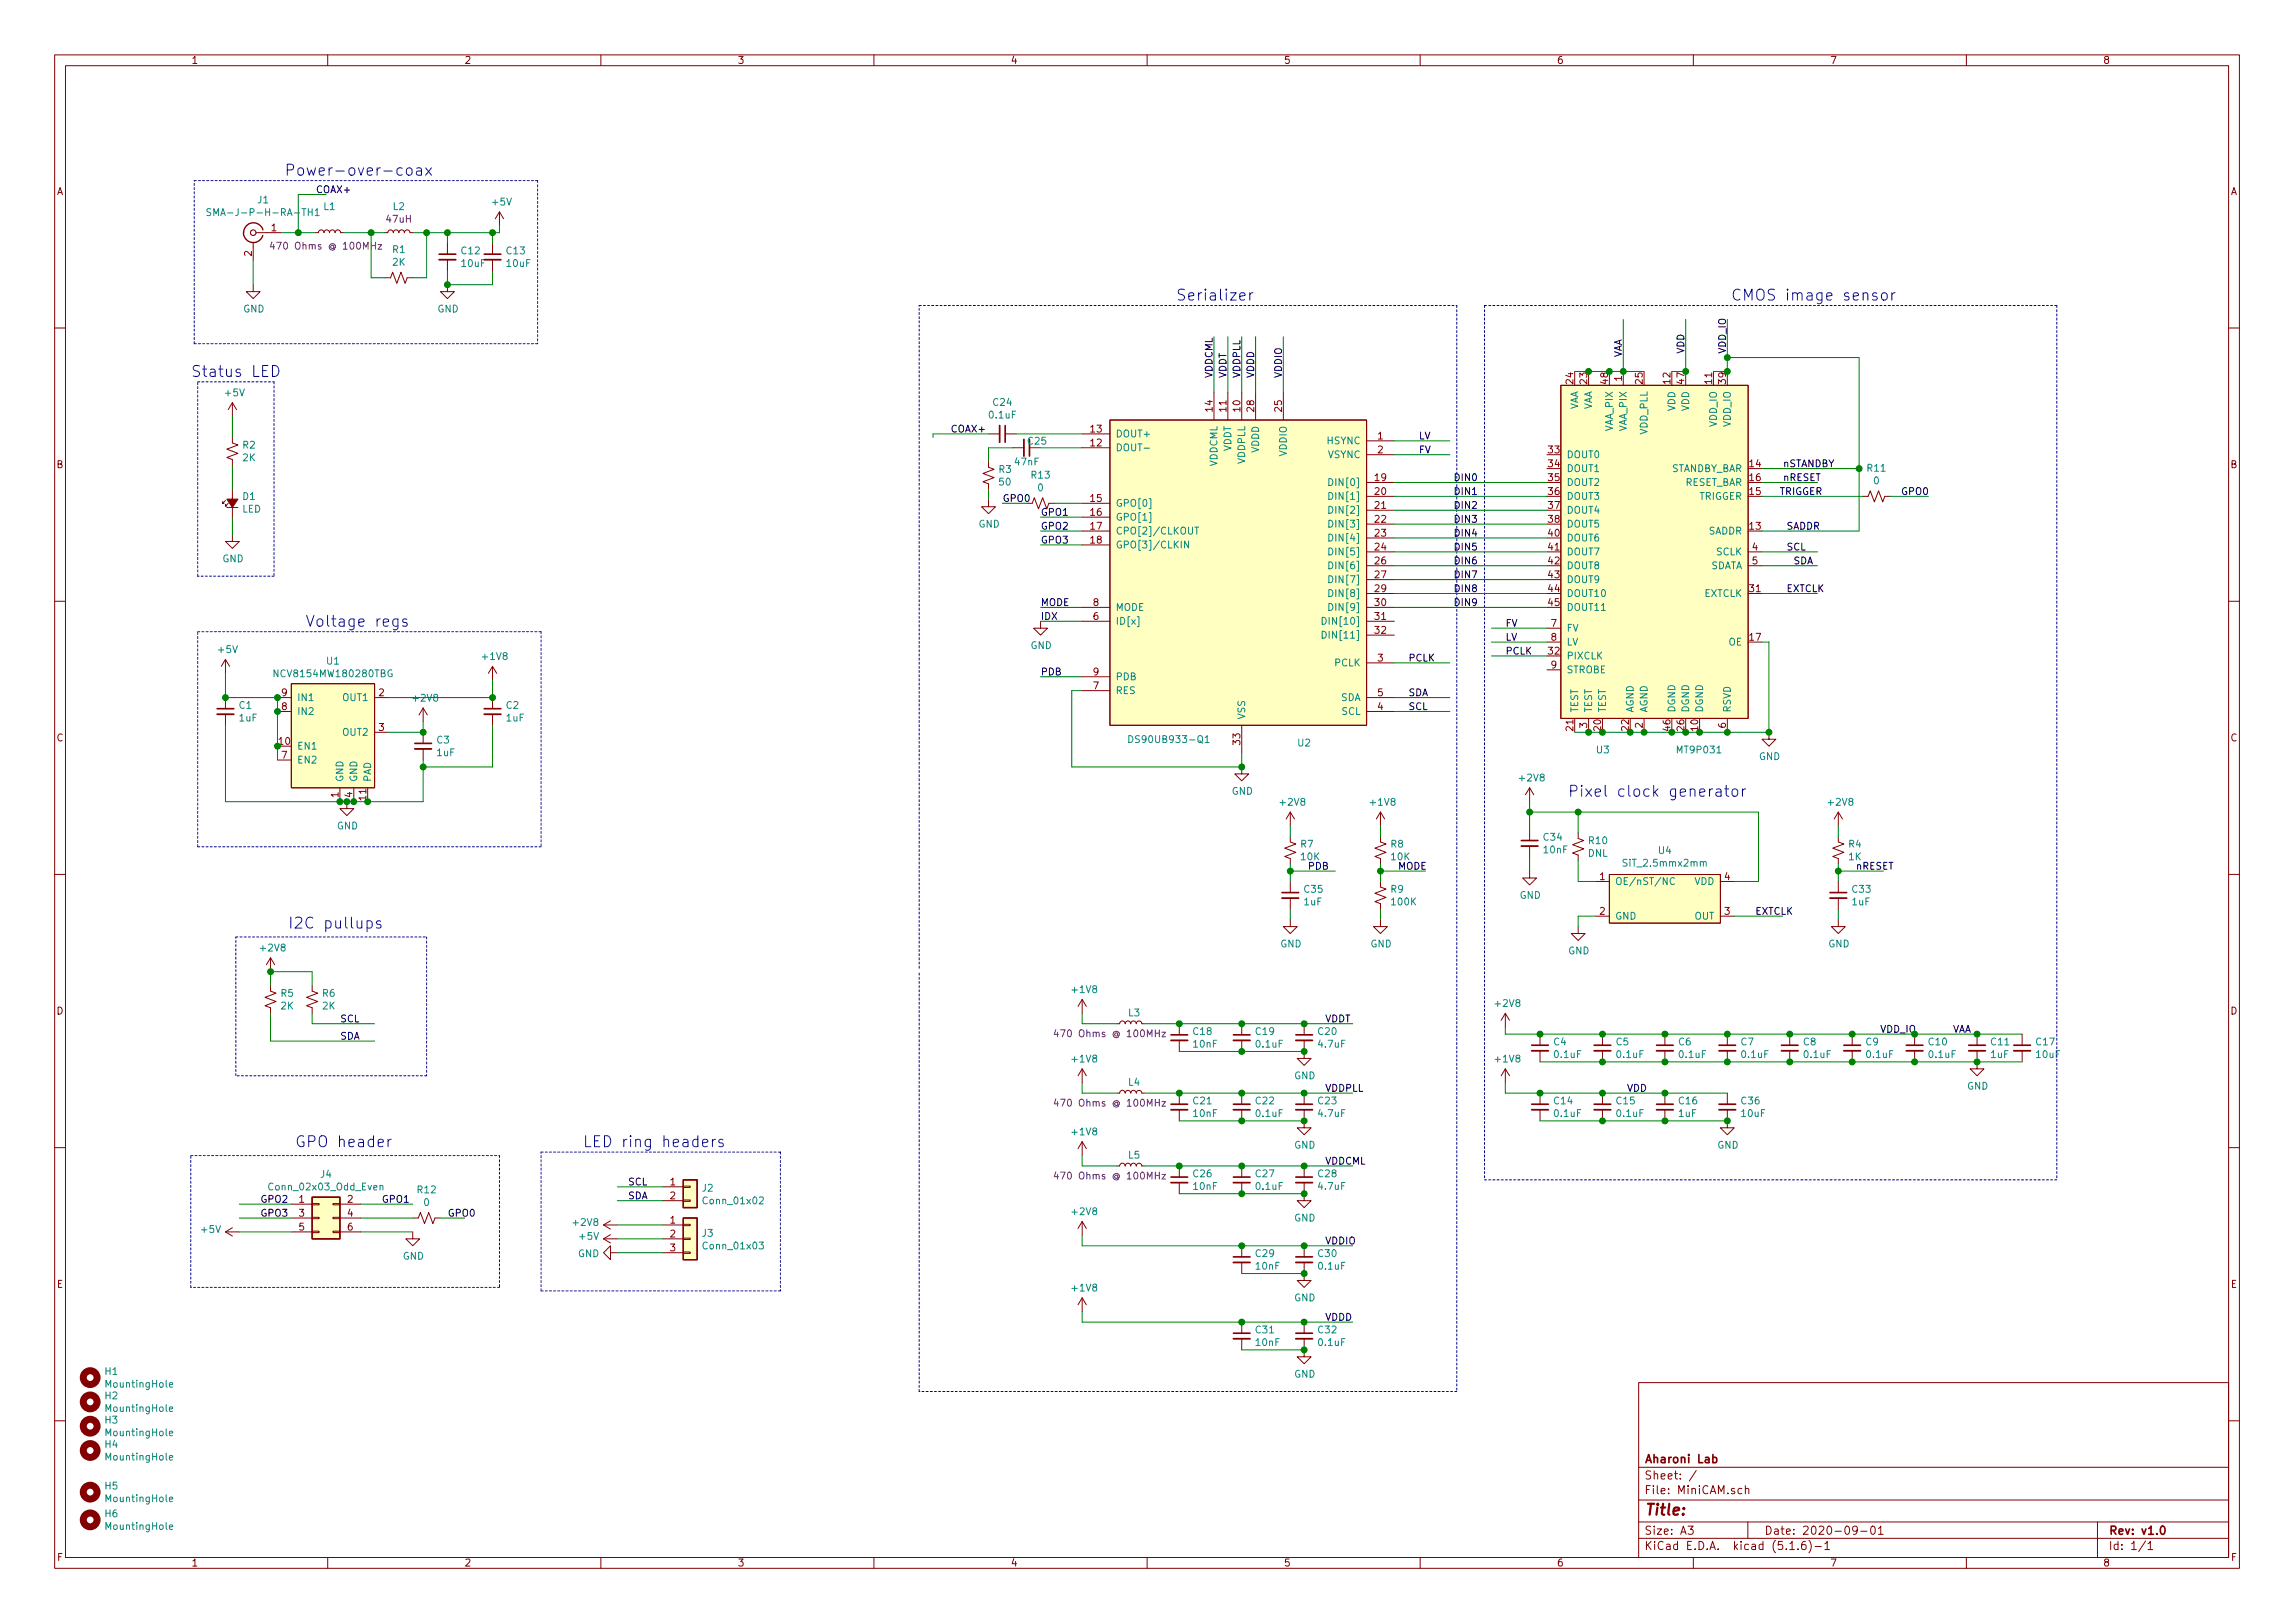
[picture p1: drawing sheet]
<svg xmlns="http://www.w3.org/2000/svg" width="420mm" height="297mm" viewBox="0 0 420 297" stroke-linecap="round" stroke-linejoin="round" font-family="sans-serif">
<defs><g id="words">
<g font-size="2.8" fill="#0000c2">
<text x="52.1" y="32.2">Power-over-coax</text>
<text x="215.3" y="55">Serializer</text>
<text x="316.9" y="55">CMOS image sensor</text>
<text x="34.9" y="69">Status LED</text>
<text x="55.9" y="114.7">Voltage regs</text>
<text x="287" y="145.8">Pixel clock generator</text>
<text x="52.7" y="170">I2C pullups</text>
<text x="54" y="210">GPO header</text>
<text x="106.7" y="210">LED ring headers</text>
</g>
<text font-size="2.8" fill="#840000" x="301" y="277.3">Title:</text>
<g font-size="2.1" fill="#840000">
<text x="301" y="267.8">Aharoni Lab</text>
<text x="301" y="273.5">File: MiniCAM.sch</text>
<text x="301" y="270.8">Sheet: /</text>
<text x="301" y="280.9">Size: A3</text>
<text x="323" y="280.9">Date: 2020-09-01</text>
<text x="386" y="280.9">Rev: v1.0</text>
<text x="301" y="283.7">KiCad E.D.A. kicad (5.1.6)-1</text>
<text x="386" y="283.7">Id: 1/1</text>
</g>
<g font-size="1.8" fill="#840000">
<text x="35" y="11.7">1</text>
<text x="85" y="11.7">2</text>
<text x="135" y="11.7">3</text>
<text x="185" y="11.7">4</text>
<text x="235" y="11.7">5</text>
<text x="285" y="11.7">6</text>
<text x="335" y="11.7">7</text>
<text x="385" y="11.7">8</text>
<text x="10.4" y="35.7">A</text>
<text x="408.4" y="35.7">A</text>
<text x="46.1" y="46.9" transform="rotate(-90 46.1 46.9)">2</text>
<text x="49.7" y="42.3">1</text>
<text x="288" y="70.2" transform="rotate(-90 288 70.2)">24</text>
<text x="290.6" y="70.2" transform="rotate(-90 290.6 70.2)">23</text>
<text x="294.4" y="70.2" transform="rotate(-90 294.4 70.2)">48</text>
<text x="296.9" y="69.7" transform="rotate(-90 296.9 69.7)">1</text>
<text x="300.7" y="70.2" transform="rotate(-90 300.7 70.2)">25</text>
<text x="305.8" y="70.2" transform="rotate(-90 305.8 70.2)">12</text>
<text x="308.4" y="70.2" transform="rotate(-90 308.4 70.2)">47</text>
<text x="313.4" y="70.2" transform="rotate(-90 313.4 70.2)">11</text>
<text x="316" y="70.2" transform="rotate(-90 316 70.2)">39</text>
<text x="222" y="75.3" transform="rotate(-90 222 75.3)">14</text>
<text x="224.5" y="75.3" transform="rotate(-90 224.5 75.3)">11</text>
<text x="227.1" y="75.3" transform="rotate(-90 227.1 75.3)">10</text>
<text x="229.6" y="75.3" transform="rotate(-90 229.6 75.3)">28</text>
<text x="234.7" y="75.3" transform="rotate(-90 234.7 75.3)">25</text>
<text x="199.7" y="81.7">12</text>
<text x="199.7" y="79.2">13</text>
<text x="252.2" y="80.4">1</text>
<text x="252.2" y="83">2</text>
<text x="283.5" y="83">33</text>
<text x="10.4" y="85.7">B</text>
<text x="251.8" y="88">19</text>
<text x="283.5" y="85.5">34</text>
<text x="283.5" y="88">35</text>
<text x="320.3" y="85.5">14</text>
<text x="320.3" y="88">16</text>
<text x="408.4" y="85.7">B</text>
<text x="199.7" y="91.9">15</text>
<text x="199.7" y="94.4">16</text>
<text x="251.8" y="90.6">20</text>
<text x="251.8" y="93.1">21</text>
<text x="251.8" y="95.7">22</text>
<text x="283.5" y="90.6">36</text>
<text x="283.5" y="93.1">37</text>
<text x="283.5" y="95.7">38</text>
<text x="320.3" y="90.6">15</text>
<text x="199.7" y="96.9">17</text>
<text x="199.7" y="99.5">18</text>
<text x="251.8" y="98.2">23</text>
<text x="251.8" y="100.7">24</text>
<text x="283.5" y="98.2">40</text>
<text x="283.5" y="100.7">41</text>
<text x="320.3" y="96.9">13</text>
<text x="320.8" y="100.7">4</text>
<text x="251.8" y="103.3">26</text>
<text x="251.8" y="105.8">27</text>
<text x="283.5" y="103.3">42</text>
<text x="283.5" y="105.8">43</text>
<text x="320.8" y="103.3">5</text>
<text x="200.2" y="113.4">6</text>
<text x="200.2" y="110.9">8</text>
<text x="251.8" y="108.4">29</text>
<text x="251.8" y="110.9">30</text>
<text x="251.8" y="113.4">31</text>
<text x="283.5" y="108.4">44</text>
<text x="283.5" y="110.9">45</text>
<text x="320.3" y="108.4">31</text>
<text x="251.8" y="116">32</text>
<text x="283.5" y="119.8">32</text>
<text x="284" y="114.7">7</text>
<text x="284" y="117.3">8</text>
<text x="320.3" y="117.3">17</text>
<text x="200.2" y="123.6">9</text>
<text x="252.2" y="121.1">3</text>
<text x="284" y="122.3">9</text>
<text x="51.6" y="130">8</text>
<text x="51.6" y="127.4">9</text>
<text x="69.4" y="127.4">2</text>
<text x="200.2" y="126.1">7</text>
<text x="252.2" y="130">4</text>
<text x="252.2" y="127.4">5</text>
<text x="10.4" y="135.7">C</text>
<text x="51.1" y="136.3">10</text>
<text x="69.4" y="133.8">3</text>
<text x="227.1" y="136.3" transform="rotate(-90 227.1 136.3)">33</text>
<text x="288" y="133.7" transform="rotate(-90 288 133.7)">21</text>
<text x="290.6" y="133.2" transform="rotate(-90 290.6 133.2)">3</text>
<text x="293.1" y="133.7" transform="rotate(-90 293.1 133.7)">20</text>
<text x="298.2" y="133.7" transform="rotate(-90 298.2 133.7)">22</text>
<text x="300.7" y="133.2" transform="rotate(-90 300.7 133.2)">2</text>
<text x="305.8" y="133.7" transform="rotate(-90 305.8 133.7)">46</text>
<text x="308.4" y="133.7" transform="rotate(-90 308.4 133.7)">26</text>
<text x="310.9" y="133.7" transform="rotate(-90 310.9 133.7)">10</text>
<text x="316" y="133.2" transform="rotate(-90 316 133.2)">6</text>
<text x="408.4" y="135.7">C</text>
<text x="51.6" y="138.8">7</text>
<text x="62" y="145.9" transform="rotate(-90 62 145.9)">1</text>
<text x="64.5" y="145.9" transform="rotate(-90 64.5 145.9)">4</text>
<text x="67.1" y="146.4" transform="rotate(-90 67.1 146.4)">11</text>
<text x="292.9" y="161.1">1</text>
<text x="315.7" y="161.1">4</text>
<text x="292.9" y="167.4">2</text>
<text x="315.7" y="167.4">3</text>
<text x="10.4" y="185.7">D</text>
<text x="408.4" y="185.7">D</text>
<text x="54.8" y="220.1">1</text>
<text x="63.7" y="220.1">2</text>
<text x="122.7" y="217">1</text>
<text x="122.7" y="219.5">2</text>
<text x="54.8" y="222.7">3</text>
<text x="54.8" y="225.2">5</text>
<text x="63.7" y="222.7">4</text>
<text x="63.7" y="225.2">6</text>
<text x="122.7" y="223.9">1</text>
<text x="122.7" y="226.5">2</text>
<text x="122.7" y="229">3</text>
<text x="10.4" y="235.7">E</text>
<text x="408.4" y="235.7">E</text>
<text x="10.5" y="285.7">F</text>
<text x="35" y="286.7">1</text>
<text x="85" y="286.7">2</text>
<text x="135" y="286.7">3</text>
<text x="185" y="286.7">4</text>
<text x="235" y="286.7">5</text>
<text x="285" y="286.7">6</text>
<text x="335" y="286.7">7</text>
<text x="385" y="286.7">8</text>
<text x="408.5" y="285.7">F</text>
</g>
<g font-size="1.8">
<text x="57.8" y="35.3">COAX+</text>
<text x="296.9" y="65.4" transform="rotate(-90 296.9 65.4)">VAA</text>
<text x="308.4" y="64.8" transform="rotate(-90 308.4 64.8)">VDD</text>
<text x="316" y="64.8" transform="rotate(-90 316 64.8)">VDD_IO</text>
<text x="222" y="69.3" transform="rotate(-90 222 69.3)">VDDCML</text>
<text x="224.5" y="69.3" transform="rotate(-90 224.5 69.3)">VDDT</text>
<text x="227.1" y="69.3" transform="rotate(-90 227.1 69.3)">VDDPLL</text>
<text x="229.6" y="69.3" transform="rotate(-90 229.6 69.3)">VDDD</text>
<text x="234.7" y="69.3" transform="rotate(-90 234.7 69.3)">VDDIO</text>
<text x="174" y="79.2">COAX+</text>
<text x="259.7" y="83">FV</text>
<text x="259.7" y="80.4">LV</text>
<text x="266.1" y="88">DIN0</text>
<text x="326.4" y="85.5">nSTANDBY</text>
<text x="326.4" y="88">nRESET</text>
<text x="183.5" y="91.9">GPO0</text>
<text x="190.5" y="94.4">GPO1</text>
<text x="266.1" y="95.7">DIN3</text>
<text x="266.1" y="93.1">DIN2</text>
<text x="266.1" y="90.6">DIN1</text>
<text x="325.8" y="90.6">TRIGGER</text>
<text x="348" y="90.6">GPO0</text>
<text x="190.5" y="96.9">GPO2</text>
<text x="190.5" y="99.5">GPO3</text>
<text x="266.1" y="100.7">DIN5</text>
<text x="266.1" y="98.2">DIN4</text>
<text x="327" y="100.7">SCL</text>
<text x="327" y="96.9">SADDR</text>
<text x="266.1" y="105.8">DIN7</text>
<text x="266.1" y="103.3">DIN6</text>
<text x="328.3" y="103.3">SDA</text>
<text x="190.5" y="110.9">MODE</text>
<text x="190.5" y="113.4">IDX</text>
<text x="266.1" y="110.9">DIN9</text>
<text x="266.1" y="108.4">DIN8</text>
<text x="327" y="108.4">EXTCLK</text>
<text x="275.6" y="119.8">PCLK</text>
<text x="275.6" y="114.7">FV</text>
<text x="275.6" y="117.3">LV</text>
<text x="190.5" y="123.6">PDB</text>
<text x="257.8" y="121.1">PCLK</text>
<text x="257.8" y="127.4">SDA</text>
<text x="257.8" y="130">SCL</text>
<text x="239.4" y="159.2">PDB</text>
<text x="255.9" y="159.2">MODE</text>
<text x="339.7" y="159.2">nRESET</text>
<text x="321.3" y="167.4">EXTCLK</text>
<text x="62.2" y="187.1">SCL</text>
<text x="62.2" y="190.3">SDA</text>
<text x="242.6" y="187.1">VDDT</text>
<text x="357.5" y="189">VAA</text>
<text x="242.6" y="199.8">VDDPLL</text>
<text x="297.8" y="199.8">VDD</text>
<text x="242.6" y="213.1">VDDCML</text>
<text x="47.6" y="220.1">GPO2</text>
<text x="69.8" y="220.1">GPO1</text>
<text x="114.9" y="217">SCL</text>
<text x="114.9" y="219.5">SDA</text>
<text x="47.6" y="222.7">GPO3</text>
<text x="81.9" y="222.7">GPO0</text>
<text x="242.6" y="227.7">VDDIO</text>
<text x="242.6" y="241.7">VDDD</text>
</g>
<g font-size="1.8" fill="#008484">
<text x="40.1" y="39.5">SMA-J-P-H-RA-TH1</text>
<text x="47.2" y="37.2">J1</text>
<text x="59.3" y="38.4">L1</text>
<text x="72" y="38.4">L2</text>
<text x="90.2" y="37.6">+5V</text>
<text x="71.9" y="46.3">R1</text>
<text x="84.5" y="46.5">C12</text>
<text x="92.8" y="46.5">C13</text>
<text x="71.9" y="48.6">2K</text>
<text x="84.6" y="48.9">10uF</text>
<text x="92.8" y="48.9">10uF</text>
<text x="44.5" y="57.2">GND</text>
<text x="80.1" y="57.2">GND</text>
<text x="41.3" y="72.5">+5V</text>
<text x="181.2" y="76.6">0.1uF</text>
<text x="181.9" y="74.3">C24</text>
<text x="288.9" y="75.3" transform="rotate(-90 288.9 75.3)">VAA</text>
<text x="291.5" y="75.3" transform="rotate(-90 291.5 75.3)">VAA</text>
<text x="306.7" y="75.3" transform="rotate(-90 306.7 75.3)">VDD</text>
<text x="309.2" y="75.3" transform="rotate(-90 309.2 75.3)">VDD</text>
<text x="44.5" y="82.1">R2</text>
<text x="188.2" y="81.4">C25</text>
<text x="204.2" y="82.6">DOUT-</text>
<text x="204.2" y="80">DOUT+</text>
<text x="225.4" y="82.7" transform="rotate(-90 225.4 82.7)">VDDT</text>
<text x="230.5" y="82.9" transform="rotate(-90 230.5 82.9)">VDDD</text>
<text x="235.6" y="83.5" transform="rotate(-90 235.6 83.5)">VDDIO</text>
<text x="243" y="81.3">HSYNC</text>
<text x="243.1" y="83.9">VSYNC</text>
<text x="286.8" y="83.9">DOUT0</text>
<text x="295.3" y="79.1" transform="rotate(-90 295.3 79.1)">VAA_PIX</text>
<text x="297.8" y="79.1" transform="rotate(-90 297.8 79.1)">VAA_PIX</text>
<text x="301.6" y="79.6" transform="rotate(-90 301.6 79.6)">VDD_PLL</text>
<text x="314.3" y="78.1" transform="rotate(-90 314.3 78.1)">VDD_IO</text>
<text x="316.9" y="78.1" transform="rotate(-90 316.9 78.1)">VDD_IO</text>
<text x="44.5" y="84.4">2K</text>
<text x="182.9" y="86.5">R3</text>
<text x="183" y="88.9">50</text>
<text x="185.9" y="85.2">47nF</text>
<text x="188.9" y="87.6">R13</text>
<text x="190" y="89.9">0</text>
<text x="222.9" y="85.5" transform="rotate(-90 222.9 85.5)">VDDCML</text>
<text x="228" y="85" transform="rotate(-90 228 85)">VDDPLL</text>
<text x="244" y="88.9">DIN[0]</text>
<text x="286.8" y="86.4">DOUT1</text>
<text x="286.8" y="88.9">DOUT2</text>
<text x="305.7" y="86.4">STANDBY_BAR</text>
<text x="308.3" y="88.9">RESET_BAR</text>
<text x="341.9" y="86.3">R11</text>
<text x="343.1" y="88.6">0</text>
<text x="44.3" y="93.8">LED</text>
<text x="44.5" y="91.5">D1</text>
<text x="204.2" y="92.7">GPO[0]</text>
<text x="204.2" y="95.3">GPO[1]</text>
<text x="244" y="91.5">DIN[1]</text>
<text x="244" y="94">DIN[2]</text>
<text x="286.8" y="91.5">DOUT3</text>
<text x="286.8" y="94">DOUT4</text>
<text x="311" y="91.5">TRIGGER</text>
<text x="179.1" y="96.6">GND</text>
<text x="204.2" y="97.8">CPO[2]/CLKOUT</text>
<text x="204.2" y="100.4">GPO[3]/CLKIN</text>
<text x="244" y="96.6">DIN[3]</text>
<text x="244" y="99.1">DIN[4]</text>
<text x="244" y="101.6">DIN[5]</text>
<text x="286.8" y="96.6">DOUT5</text>
<text x="286.8" y="99.1">DOUT6</text>
<text x="286.8" y="101.6">DOUT7</text>
<text x="312.7" y="97.8">SADDR</text>
<text x="314.2" y="101.6">SCLK</text>
<text x="40.7" y="102.9">GND</text>
<text x="244" y="104.2">DIN[6]</text>
<text x="244" y="106.7">DIN[7]</text>
<text x="286.8" y="104.2">DOUT8</text>
<text x="286.8" y="106.7">DOUT9</text>
<text x="312.9" y="104.2">SDATA</text>
<text x="204.2" y="111.8">MODE</text>
<text x="244" y="109.3">DIN[8]</text>
<text x="244" y="111.8">DIN[9]</text>
<text x="286.8" y="109.3">DOUT10</text>
<text x="286.8" y="111.8">DOUT11</text>
<text x="311.9" y="109.3">EXTCLK</text>
<text x="40.1" y="119.5">+5V</text>
<text x="188.7" y="118.8">GND</text>
<text x="204.2" y="114.3">ID[x]</text>
<text x="243" y="114.3">DIN[10]</text>
<text x="243" y="116.9">DIN[11]</text>
<text x="286.8" y="115.6">FV</text>
<text x="286.8" y="118.1">LV</text>
<text x="316.5" y="118.1">OE</text>
<text x="50.7" y="123.9">NCV8154MW180280TBG</text>
<text x="59.8" y="121.6">U1</text>
<text x="88.5" y="120.8">+1V8</text>
<text x="204.2" y="124.5">PDB</text>
<text x="244.3" y="122">PCLK</text>
<text x="286.8" y="120.7">PIXCLK</text>
<text x="286.8" y="123.2">STROBE</text>
<text x="43.8" y="129.7">C1</text>
<text x="54.4" y="130.8">IN2</text>
<text x="54.4" y="128.3">IN1</text>
<text x="62.8" y="128.3">OUT1</text>
<text x="75.8" y="128.4">+2V8</text>
<text x="92.7" y="129.7">C2</text>
<text x="204.2" y="127">RES</text>
<text x="228" y="131.7" transform="rotate(-90 228 131.7)">VSS</text>
<text x="245.4" y="128.3">SDA</text>
<text x="245.6" y="130.8">SCL</text>
<text x="288.9" y="130.5" transform="rotate(-90 288.9 130.5)">TEST</text>
<text x="291.5" y="130.5" transform="rotate(-90 291.5 130.5)">TEST</text>
<text x="294" y="130.5" transform="rotate(-90 294 130.5)">TEST</text>
<text x="299.1" y="130.5" transform="rotate(-90 299.1 130.5)">AGND</text>
<text x="301.6" y="130.5" transform="rotate(-90 301.6 130.5)">AGND</text>
<text x="306.7" y="130.5" transform="rotate(-90 306.7 130.5)">DGND</text>
<text x="309.2" y="130.5" transform="rotate(-90 309.2 130.5)">DGND</text>
<text x="311.8" y="130.5" transform="rotate(-90 311.8 130.5)">DGND</text>
<text x="316.9" y="130.5" transform="rotate(-90 316.9 130.5)">RSVD</text>
<text x="43.8" y="132">1uF</text>
<text x="54.4" y="137.2">EN1</text>
<text x="62.8" y="134.7">OUT2</text>
<text x="80" y="136.1">C3</text>
<text x="92.7" y="132">1uF</text>
<text x="207.6" y="136">DS90UB933-Q1</text>
<text x="237.6" y="136.6">U2</text>
<text x="292.3" y="137.9">U3</text>
<text x="307.2" y="137.9">MT9P031</text>
<text x="54.4" y="139.7">EN2</text>
<text x="62.9" y="143.2" transform="rotate(-90 62.9 143.2)">GND</text>
<text x="65.4" y="143.2" transform="rotate(-90 65.4 143.2)">GND</text>
<text x="67.9" y="143.2" transform="rotate(-90 67.9 143.2)">PAD</text>
<text x="80" y="138.4">1uF</text>
<text x="278.3" y="143">+2V8</text>
<text x="322" y="139.1">GND</text>
<text x="225.5" y="145.5">GND</text>
<text x="234.5" y="147.5">+2V8</text>
<text x="251" y="147.5">+1V8</text>
<text x="334.8" y="147.5">+2V8</text>
<text x="61.7" y="151.8">GND</text>
<text x="238.2" y="155.1">R7</text>
<text x="254.7" y="155.1">R8</text>
<text x="282.7" y="153.9">C34</text>
<text x="290.9" y="154.5">R10</text>
<text x="338.5" y="155.1">R4</text>
<text x="238.2" y="157.4">10K</text>
<text x="254.7" y="157.4">10K</text>
<text x="282.7" y="156.2">10nF</text>
<text x="290.7" y="156.8">DNL</text>
<text x="295.7" y="162">OE/nST/NC</text>
<text x="297.6" y="158.6">SiT_2.5mmx2mm</text>
<text x="303.7" y="156.3">U4</text>
<text x="310.2" y="162">VDD</text>
<text x="338.5" y="157.4">1K</text>
<text x="238.8" y="165.7">1uF</text>
<text x="238.8" y="163.4">C35</text>
<text x="254.7" y="163.4">R9</text>
<text x="254.9" y="165.7">100K</text>
<text x="278.2" y="164.5">GND</text>
<text x="339.1" y="165.7">1uF</text>
<text x="339.2" y="163.4">C33</text>
<text x="234.4" y="173.4">GND</text>
<text x="250.9" y="173.4">GND</text>
<text x="295.7" y="168.3">GND</text>
<text x="310.2" y="168.3">OUT</text>
<text x="334.7" y="173.4">GND</text>
<text x="47.8" y="174.1">+2V8</text>
<text x="287.1" y="174.7">GND</text>
<text x="51.5" y="182.4">R5</text>
<text x="51.5" y="184.7">2K</text>
<text x="59.1" y="182.4">R6</text>
<text x="59.1" y="184.7">2K</text>
<text x="196.4" y="181.7">+1V8</text>
<text x="273.9" y="184.3">+2V8</text>
<text x="206.6" y="186">L3</text>
<text x="218.5" y="189.4">C18</text>
<text x="218.6" y="191.7">10nF</text>
<text x="229.9" y="189.4">C19</text>
<text x="230" y="191.7">0.1uF</text>
<text x="241.4" y="189.4">C20</text>
<text x="241.5" y="191.7">4.7uF</text>
<text x="284.5" y="191.3">C4</text>
<text x="295.9" y="191.3">C5</text>
<text x="307.3" y="191.3">C6</text>
<text x="318.8" y="191.3">C7</text>
<text x="330.2" y="191.3">C8</text>
<text x="341.6" y="191.3">C9</text>
<text x="353.1" y="191.3">C10</text>
<text x="364.6" y="191.3">C11</text>
<text x="372.8" y="191.3">C17</text>
<text x="196.4" y="194.4">+1V8</text>
<text x="236.9" y="197.5">GND</text>
<text x="273.9" y="194.4">+1V8</text>
<text x="284.7" y="193.6">0.1uF</text>
<text x="296.1" y="193.6">0.1uF</text>
<text x="307.5" y="193.6">0.1uF</text>
<text x="318.9" y="193.6">0.1uF</text>
<text x="330.4" y="193.6">0.1uF</text>
<text x="341.8" y="193.6">0.1uF</text>
<text x="353.2" y="193.6">0.1uF</text>
<text x="364.5" y="193.6">1uF</text>
<text x="372.9" y="193.6">10uF</text>
<text x="206.6" y="198.7">L4</text>
<text x="218.5" y="202.1">C21</text>
<text x="229.9" y="202.1">C22</text>
<text x="241.4" y="202.1">C23</text>
<text x="284.6" y="202.1">C14</text>
<text x="296" y="202.1">C15</text>
<text x="307.4" y="202.1">C16</text>
<text x="318.8" y="202.1">C36</text>
<text x="360.1" y="199.4">GND</text>
<text x="196.4" y="207.8">+1V8</text>
<text x="218.6" y="204.4">10nF</text>
<text x="230" y="204.4">0.1uF</text>
<text x="241.5" y="204.4">4.7uF</text>
<text x="284.7" y="204.4">0.1uF</text>
<text x="296.1" y="204.4">0.1uF</text>
<text x="307.4" y="204.4">1uF</text>
<text x="318.9" y="204.4">10uF</text>
<text x="58.7" y="215.6">J4</text>
<text x="206.6" y="212.1">L5</text>
<text x="218.5" y="215.5">C26</text>
<text x="229.9" y="215.5">C27</text>
<text x="236.9" y="210.2">GND</text>
<text x="241.4" y="215.5">C28</text>
<text x="314.4" y="210.2">GND</text>
<text x="49.6" y="217.9">Conn_02x03_Odd_Even</text>
<text x="76.5" y="218.4">R12</text>
<text x="77.6" y="220.7">0</text>
<text x="128.6" y="218.1">J2</text>
<text x="129" y="220.4">Conn_01x02</text>
<text x="218.6" y="217.8">10nF</text>
<text x="230" y="217.8">0.1uF</text>
<text x="241.5" y="217.8">4.7uF</text>
<text x="37" y="225.6">+5V</text>
<text x="105.1" y="224.4">+2V8</text>
<text x="106.2" y="226.9">+5V</text>
<text x="128.6" y="226.4">J3</text>
<text x="196.4" y="222.4">+2V8</text>
<text x="236.9" y="223.6">GND</text>
<text x="73.7" y="230.5">GND</text>
<text x="105.8" y="230.1">GND</text>
<text x="129" y="228.7">Conn_01x03</text>
<text x="229.9" y="230.1">C29</text>
<text x="230" y="232.4">10nF</text>
<text x="241.4" y="230.1">C30</text>
<text x="241.5" y="232.4">0.1uF</text>
<text x="196.4" y="236.4">+1V8</text>
<text x="236.9" y="238.2">GND</text>
<text x="229.9" y="244">C31</text>
<text x="241.4" y="244">C32</text>
<text x="19.3" y="251.6">H1</text>
<text x="230" y="246.3">10nF</text>
<text x="241.5" y="246.3">0.1uF</text>
<text x="19.3" y="256.1">H2</text>
<text x="19.6" y="254">MountingHole</text>
<text x="236.9" y="252.1">GND</text>
<text x="19.3" y="260.5">H3</text>
<text x="19.6" y="258.4">MountingHole</text>
<text x="19.6" y="262.9">MountingHole</text>
<text x="19.3" y="265">H4</text>
<text x="19.6" y="267.3">MountingHole</text>
<text x="19.3" y="272.6">H5</text>
<text x="19.6" y="274.9">MountingHole</text>
<text x="19.3" y="277.7">H6</text>
<text x="19.6" y="280">MountingHole</text>
</g>
<g font-size="1.8" fill="#840084">
<text x="70.8" y="40.8">47uH</text>
<text x="50.8" y="45.7">470 Ohms @ 100MHz</text>
<text x="194.3" y="189.8">470 Ohms @ 100MHz</text>
<text x="194.3" y="202.5">470 Ohms @ 100MHz</text>
<text x="194.3" y="215.9">470 Ohms @ 100MHz</text>
</g>
<text font-size="1.8" fill="#008400" x="344.2" y="189">VDD_IO</text>
</g></defs>
<g fill="none" stroke="#840000" stroke-width=".18">
<path d="M10 10h400v277h-400zM12 12h396v273.1h-396zM60 10v2M110 10v2M160 10v2M210 10v2M260 10v2M310 10v2M360 10v2M91.4 38.8l-.7 1.2M91.4 38.8v2.5M91.4 38.8l.8 1.2"/>
<path d="M46.4 52.1v1.3h1.2l-1.2 1.2-1.3-1.2h1.3M46.4 44.4v3.3M46.9 42.6h4.5M57.8 42.6h.5l.1-.3 .3-.2 .4 .1 .2 .4 .1-.3 .3-.2 .4 .1 .2 .4 .2-.3 .2-.2 .5 .1 .1 .4 .2-.3 .2-.2 .5 .1 .2 .4h.5M70.5 42.6h.5l.1-.3 .3-.2 .4 .1 .2 .4 .1-.3 .3-.2 .4 .1 .2 .4 .2-.3 .2-.2 .5 .1 .1 .4 .2-.3 .2-.2 .5 .1 .2 .4h.5M70.5 50.8h1l.4-1 .7 2.1 .8-2.1 .8 2.1 .3-1.1h1.1M81.9 52.1v1.3h1.3l-1.3 1.2-1.3-1.2h1.3M81.9 44.5v2M81.9 47.5v2.1M90.2 44.5v2M90.2 47.5v2.1M10 60h2"/>
<path d="M42.5 73.7l-.7 1.3M42.5 73.7v2.5M42.5 73.7l.8 1.3M181 79.4h2M184 79.4h2.1M198.1 79.4h5.1M203.2 76.9h47v55.9h-47zM222.2 71.8v5.1M224.8 71.8v5.1M227.3 71.8v5.1M229.9 71.8v5.1M234.9 71.8v5.1"/>
<path d="M285.7 70.5h34.3v61h-34.3zM297.2 68v2.5M408 60h2M41.3 91.6l-.5 .5v-.2v.2h.2M41.5 92.9h2.1M41.8 92.1l-.5 .5v-.2v.2h.2M42.5 97.8v1.3h1.3l-1.3 1.3-1.2-1.3h1.2M42.5 80v1.1l1.1 .3-2.1 .8 2.1 .8-2.1 .7 1 .4v1M42.5 89.6v5.1M181 91.5v1.2h1.2l-1.2 1.3-1.3-1.3h1.3M181 84.5v1l1 .4-2 .8 2 .7-2 .8 1 .4v1M185.4 82h2.1"/>
<path d="M189 92.1l.4-1 .7 2 .8-2 .7 2 .4-1h1M198.1 82h5.1M198.1 92.1h5.1M198.1 94.7h5.1M198.1 97.2h5.1M198.1 99.7h5.1M250.2 80.7h5.1M250.2 88.3h5.1M250.2 83.2h5.1M250.2 90.8h5.1M250.2 93.4h5.1M250.2 95.9h5.1"/>
<path d="M250.2 98.5h5.1M341 90.8h1l.4-1 .8 2.1 .7-2.1 .8 2.1 .4-1.1h1M10 110h2M190.5 113.7v1.3h1.3l-1.3 1.2-1.3-1.2h1.3M198.1 111.2h5.1M198.1 113.7h5.1M250.2 101h5.1M250.2 103.5h5.1M250.2 106.1h5.1M250.2 108.6h5.1M250.2 111.2h5.1M250.2 113.7h5.1"/>
<path d="M250.2 116.2h5.1M283.2 115h2.5M283.2 117.5h2.5M320 101h2.6M320 103.5h2.6M408 110h2M41.3 120.7v2.5M41.3 127.7v2M41.3 130.7v2.1M41.3 120.7l-.8 1.3M41.3 120.7l.7 1.3M50.8 130.2h2.5"/>
<path d="M50.8 127.7h2.5M50.8 139.1h2.5M53.3 125.1h15.3v19.1h-15.3zM68.6 127.7h2.5M68.6 134h2.5M77.5 129.6v2.5M77.5 134v2.1M77.5 137.1v2M77.5 129.6l-.8 1.2M77.5 129.6l.7 1.2M90.2 122v2.5M90.2 127.7v2"/>
<path d="M90.2 130.7v2.1M90.2 122l-.8 1.2M90.2 122l.7 1.2M198.1 126.4h5.1M198.1 123.9h5.1M227.3 132.8v5M250.2 121.3h5.1M250.2 130.2h5.1M250.2 127.7h5.1M283.2 122.6h2.5M290.8 131.5v2.5M301 131.5v2.5"/>
<path d="M316.2 131.5v2.5M323.8 134v1.3h1.3l-1.3 1.3-1.2-1.3h1.2M62.2 144.2v2.5M63.5 146.7v1.3h1.3l-1.3 1.3-1.3-1.3h1.3M64.8 144.2v2.5M227.3 140.4v1.2h1.3l-1.3 1.3-1.2-1.3h1.2M236.2 153.1v1l1 .4-2 .7 2 .8-2 .8 1 .3v1.1M236.2 148.6l-.7 1.3M236.2 148.6v2.6M236.2 148.6l.8 1.3M252.7 153.1v1l1 .4-2 .7 2 .8-2 .8 1 .3v1.1M252.7 148.6v2.6"/>
<path d="M252.7 148.6l-.7 1.3M252.7 148.6l.8 1.3M280 159.4v1.3h1.3l-1.3 1.3-1.2-1.3h1.2M280 144.2l-.7 1.3M280 144.2v2.5M280 151.8v2M280 154.8v2.1M280 144.2l.8 1.3M288.9 152.4v1.1l1 .3-2 .8 2 .8-2 .7 1 .4v1M336.5 153.1v1l1.1 .4-2.1 .7 2.1 .8-2.1 .8 1 .3v1.1M336.5 148.6v2.6M336.5 148.6l-.7 1.3"/>
<path d="M336.5 148.6l.8 1.3M10 160h2M49.5 175.3v2.5M49.5 175.3l-.7 1.3M49.5 175.3l.8 1.3M236.2 168.3v1.3h1.3l-1.3 1.3-1.3-1.3h1.3M236.2 161.3v2.1M236.2 164.4v2M252.7 168.3v1.3h1.3l-1.3 1.3-1.2-1.3h1.2M252.7 161.3v1l1 .4-2 .8 2 .7-2 .8 1 .4v1M288.9 169.6v1.3h1.3l-1.3 1.2-1.2-1.2h1.2M292.1 161.3h2.5"/>
<path d="M292.1 167.7h2.5M294.6 160.1h20.4v8.8h-20.4zM315 161.3h2.5M315 167.7h2.5M336.5 168.3v1.3h1.3l-1.3 1.3-1.2-1.3h1.2M336.5 161.3v2.1M336.5 164.4v2M408 160h2M49.5 180.4v1l1 .4-2 .7 2 .8-2 .8 1 .3v1.1M57.1 180.4v1l1.1 .4-2.1 .7 2.1 .8-2.1 .8 1 .3v1.1M198.1 182.9l-.7 1.3M198.1 182.9v2.6"/>
<path d="M198.1 195.6v2.6M198.1 182.9l.8 1.3M198.1 195.6l-.7 1.3M198.1 195.6l.8 1.3M204.5 187.4h.5l.1-.4 .3-.1 .4 .1 .2 .4 .1-.4 .3-.1 .4 .1 .2 .4 .1-.4 .3-.1 .4 .1 .2 .4 .2-.4 .2-.1 .5 .1 .1 .4h.5M215.9 187.4v2M215.9 190.4v2M227.3 187.4v2M227.3 190.4v2M238.8 190.4v3.3h1.2l-1.2 1.3-1.3-1.3h1.3M238.8 187.4v2M275.6 185.5l-.8 1.2"/>
<path d="M275.6 185.5v2.5M275.6 195.6v2.6M275.6 185.5l.8 1.2M275.6 195.6l-.8 1.3M275.6 195.6l.8 1.3M281.9 189.3v2M281.9 192.3v2M293.4 189.3v2M293.4 192.3v2M304.8 189.3v2M304.8 192.3v2M316.2 189.3v2"/>
<path d="M316.2 192.3v2M327.7 189.3v2M327.7 192.3v2M339.1 189.3v2M339.1 192.3v2M350.5 189.3v2M350.5 192.3v2M361.9 192.3v3.3h1.3l-1.3 1.3-1.2-1.3h1.2M361.9 189.3v2M370.2 189.3v2M370.2 192.3v2M10 210h2"/>
<path d="M121.3 217.2h3.8M121.3 219.7h3.8M125.1 219.6h1.3v.3h-1.3zM125.1 217.1h1.3v.2h-1.3zM198.1 209v2.5M198.1 209l-.7 1.2M198.1 209l.8 1.2M204.5 200.1h.5l.1-.4 .3-.1 .4 .1 .2 .4 .1-.4 .3-.1 .4 .1 .2 .4 .1-.4 .3-.1 .4 .1 .2 .4 .2-.4 .2-.1 .5 .1 .1 .4h.5M204.5 213.4h.5l.1-.3 .3-.2 .4 .1 .2 .4 .1-.3 .3-.2 .4 .1 .2 .4 .1-.3 .3-.2 .4 .1 .2 .4 .2-.3 .2-.2 .5 .1 .1 .4h.5M215.9 200.1v2M215.9 203.1v2M215.9 213.4v2"/>
<path d="M215.9 216.4v2.1M227.3 200.1v2M227.3 203.1v2M227.3 213.4v2M227.3 216.4v2.1M238.8 203.1v3.3h1.2l-1.2 1.3-1.3-1.3h1.3M238.8 216.4v3.3h1.2l-1.2 1.3-1.3-1.3h1.3M238.8 200.1v2M238.8 213.4v2M281.9 200.1v2M281.9 203.1v2M293.4 200.1v2"/>
<path d="M293.4 203.1v2M304.8 200.1v2M304.8 203.1v2M316.2 203.1v3.3h1.3l-1.3 1.3-1.2-1.3h1.2M316.2 200.1v2M408 210h2M41.3 225.5h2.5M41.3 225.5l1.2 .7M42.5 224.7l-1.2 .8M53.3 220.4h3.8M53.3 222.9h3.8M53.3 225.5h3.8"/>
<path d="M57.1 225.3h1.3v.3h-1.3zM57.1 220.3h1.3v.2h-1.3zM57.1 222.8h1.3v.2h-1.3zM61 225.3h1.2v.3h-1.2zM61 220.3h1.2v.2h-1.2zM61 222.8h1.2v.2h-1.2zM62.2 220.4h3.8M62.2 222.9h3.8M62.2 225.5h3.8M75.6 225.5v1.2h1.2l-1.2 1.3-1.3-1.3h1.3M75.6 222.9h1l.4-1 .7 2 .8-2 .7 2 .4-1h1M110.5 224.2h2.5"/>
<path d="M110.5 226.7h2.5M110.5 226.7l1.3 .8M110.5 224.2l1.3 .8M111.8 229.3v-1.3l-1.3 1.3 1.3 1.2v-1.2h1.2M111.8 226l-1.3 .7M111.8 223.4l-1.3 .8M121.3 224.2h3.8M121.3 226.7h3.8M121.3 229.3h3.8M125.1 229.1h1.3v.3h-1.3zM125.1 224.1h1.3v.2h-1.3zM125.1 226.6h1.3v.3h-1.3z"/>
<path d="M198.1 223.6v2.5M198.1 237.5v2.6M198.1 223.6l-.7 1.2M198.1 223.6l.8 1.2M198.1 237.5l-.7 1.3M198.1 237.5l.8 1.3M227.3 228v2M227.3 231v2.1M238.8 231v3.4h1.2l-1.2 1.2-1.3-1.2h1.3M238.8 228v2M227.3 242v2M227.3 245v2.1"/>
<path d="M238.8 245v3.3h1.2l-1.2 1.3-1.3-1.3h1.3M238.8 242v2M300 253h108v32.1h-108zM10 260h2M300 278.5h108M300 274.5h108M300 268.5h108M309 279.3h1l-.5 .6 .4 .1v.7l-.2 .1-.7-.1M310.5 269.1l-1.2 2M318.9 272.5l-.4-.1-.3 .3 .1 .6h.6M319.5 272.5l.3-.1 .3 .1 .1 .9M319.5 271.9v1.5"/>
<path d="M320 278.5v3M340 279.9l-.2 .3h-.5l-.1-.3v-.3l.1-.2 .5-.1 .2 .2a1.19 1.19 0 0 1-.2 1.2l-.5 .1M342.6 279.5l.4-.2a.94 .94 0 0 1 0 1.5 .82 .82 0 0 1-.4-1.3zM343.9 279.7l.4-.4v1.5M384 278.5v6.6M408 260h2M60 285.1v1.9M110 285.1v1.9M160 285.1v1.9M210 285.1v1.9M260 285.1v1.9M300 281.5h108"/>
<path d="M310 285.1v1.9M327.7 283.6h.8M329.2 283.5v.1M330.5 282.1a.59 .59 0 0 0-.7 .6v.6l.1 .2 .5 .1 .2-.1 .1-.5-.2-.3h-.4l-.3 .3M331.2 281.9a1.71 1.71 0 0 1 0 2.3M332.3 283h1.2M334.1 282.5l.4-.4v1.5M334.1 283.6h.8M340.7 280.2h1.1M343.9 280.8h.9M360 285.1v1.9M392.8 282l-1.3 2"/>
<path d="M393.2 282.5l.5-.4v1.5M393.2 283.6h.9"/>
</g>
<g fill="none" stroke="#840000" stroke-width=".3">
<path d="M80.4 46.5h3M88.6 46.5h3.1M184 77.9v3M188.5 80.4v3.1M39.8 129.7h3M75.9 136.1h3.1M88.6 129.7h3.1M278.5 153.8h3.1M234.7 163.4h3M335 163.4h3.1M214.4 189.4h3M225.8 189.4h3.1"/>
<path d="M237.2 189.4h3.1M280.4 191.3h3.1M291.8 191.3h3.1M303.3 191.3h3M314.7 191.3h3.1M326.1 191.3h3.1M337.6 191.3h3M349 191.3h3M360.4 191.3h3.1M368.7 191.3h3M214.4 202.1h3M214.4 215.4h3"/>
<path d="M225.8 202.1h3.1M225.8 215.4h3.1M237.2 202.1h3.1M237.2 215.4h3.1M280.4 202.1h3.1M291.8 202.1h3.1M303.3 202.1h3M314.7 202.1h3.1M225.8 230h3.1M237.2 230h3.1M225.8 244h3.1M237.2 244h3.1"/>
<path d="M313.6 266.8l.4-.1 .3 .3-.1 .6h-.6M395.7 279.5l.2-.2a.81 .81 0 0 1 .6 .6 .81 .81 0 0 1-.3 .8l-.2 .1a.79 .79 0 0 1-.3-1.3z"/>
</g>
<g fill="none" stroke="#840000" stroke-width=".33">
<path d="M80.4 47.5h3M88.6 47.5h3.1M183 77.9v3M187.5 80.4v3.1M39.8 130.7h3M75.9 137.1h3.1M88.6 130.7h3.1M278.5 154.8h3.1M234.7 164.4h3M335 164.4h3.1M214.4 190.4h3M225.8 190.4h3.1"/>
<path d="M237.2 190.4h3.1M280.4 192.3h3.1M291.8 192.3h3.1M303.3 192.3h3M314.7 192.3h3.1M326.1 192.3h3.1M337.6 192.3h3M349 192.3h3M360.4 192.3h3.1M368.7 192.3h3M214.4 203.1h3M214.4 216.4h3"/>
<path d="M225.8 203.1h3.1M225.8 216.4h3.1M237.2 203.1h3.1M237.2 216.4h3.1M280.4 203.1h3.1M291.8 203.1h3.1M303.3 203.1h3M314.7 203.1h3.1M225.8 231h3.1M237.2 231h3.1M225.8 245h3.1M237.2 245h3.1"/>
</g>
<path d="M49.8 44.3l-.3 .9h.8M50.1 44.8v.8M69.2 44.8h.7l-.7 .8h.7M193.3 188.4l-.3 .9h.8M193.6 188.9v.8M212.7 188.9h.7l-.7 .8h.7M193.3 201.1l-.3 .9h.8M193.3 214.5l-.3 .9h.8M193.6 201.6v.8M193.6 214.9v.9M212.7 201.6h.7l-.7 .8h.7M212.7 214.9h.7l-.7 .9h.7" fill="none" stroke="#840084" stroke-width=".18"/>
<g fill="#ffffc2" stroke="#ffffc2" stroke-width=".18">
<path d="M203.2 76.9h47v55.9h-47z"/>
<path d="M125.1 215.9h2.5v5.1h-2.5z"/>
<path d="M125.1 222.9h2.5v7.6h-2.5z"/>
<path d="M57.1 219.1h5.1v7.6h-5.1z"/>
<path d="M294.6 160.1h20.4v8.8h-20.4z"/>
<path d="M53.3 125.1h15.3v19.1h-15.3z"/>
<path d="M285.7 70.5h34.3v61h-34.3z"/>
</g>
<g fill="none" stroke="#008484" stroke-width=".18">
<path d="M38.6 38.3l-.5-.1-.2 .1v.4l.6 .2 .1 .3-.2 .3-.5-.1M39.1 39.5v-1.3l.4 .9 .5-.9v1.3M56.4 38.2v1.3M56.4 38.8h.7M57.1 38.2v1.3M57.7 38.5l.4-.3v1.3M57.7 39.5h.7M209.5 82h.9M210.4 91.3h.3v1.8h-.3M210.4 93.8h.3v1.8h-.3M217.6 96.5v1l.2 .3 .4-.1 .1-.2v-1M217.6 99v1.3l-.7-1.3v1.3"/>
<path d="M218.7 96.5h.8M219.1 96.5v1.3M243.3 87.6a.64 .64 0 0 1 .7 .6 .64 .64 0 0 1-.7 .7zM243.3 90.1a.64 .64 0 0 1 .7 .7 .64 .64 0 0 1-.7 .6zM243.3 92.7a.64 .64 0 0 1 .7 .6 .64 .64 0 0 1-.7 .6zM243.3 95.2a.64 .64 0 0 1 .7 .6 .64 .64 0 0 1-.7 .7zM243.3 97.8a.64 .64 0 0 1 .7 .6 .64 .64 0 0 1-.7 .6zM208.2 112.9h.3v1.8h-.3M242.1 113a.64 .64 0 0 1 .7 .6 .64 .64 0 0 1-.7 .7zM242.1 115.5a.64 .64 0 0 1 .7 .7 .64 .64 0 0 1-.7 .6zM243.3 100.3a.64 .64 0 0 1 .7 .6 .64 .64 0 0 1-.7 .7zM243.3 102.8a.64 .64 0 0 1 .7 .7 .64 .64 0 0 1-.7 .6z"/>
<path d="M243.3 105.4a.64 .64 0 0 1 .7 .6 .64 .64 0 0 1-.7 .6zM243.3 107.9a.64 .64 0 0 1 .7 .6 .64 .64 0 0 1-.7 .7zM243.3 110.5a.64 .64 0 0 1 .7 .6 .64 .64 0 0 1-.7 .6zM50.9 122.6v1.3l-.7-1.3v1.3M71.7 122.7a.59 .59 0 0 0-.7 .5 .59 .59 0 0 0 .7 .6l.1-.5h-.2M206.7 134.6a.64 .64 0 0 1 .7 .7 .64 .64 0 0 1-.7 .6zM220.6 135l.4-.4v1.3M220.6 135.9h.8M311.8 157.9l.2-.2h.3l.1 .8M306.6 160.7a.6 .6 0 0 0-.9 .5 .6 .6 0 0 0 .6 .7l.3-.1M69.6 217.1l.1-.1h.4v.8M69.6 217v.8"/>
<path d="M139 219.2l.5-.1 .3 .3-.1 .2-.7 .7h.8M139 227.3h.8l-.5 .5 .4 .1-.1 .6-.4 .1-.2-.1M31 257.9l.6-.1v-.3h-.4l-.2 .2 .1 .6h.5M31 253.5l.6-.1v-.3l-.4-.1-.2 .2 .1 .6h.5M31 262.3l.6-.1v-.2l-.4-.1-.2 .2 .1 .6h.5M31 266.8l.6-.1v-.3h-.4l-.2 .2 .1 .6h.5M31 274.4l.6-.1v-.2l-.4-.1-.2 .2 .1 .6h.5M31 279.5l.6-.1v-.3h-.4l-.2 .2 .1 .6h.5"/>
</g>
<path d="M44.6 42.6a1.8 1.8 0 0 0 1.5 1.8 1.8 1.8 0 0 0 2-1.3M48.1 42.1a1.8 1.8 0 0 0-2-1.3 1.8 1.8 0 0 0-1.5 1.8M57.1 219.1h5.1v7.6h-5.1zM125.1 215.9h2.5v5.1h-2.5zM125.1 222.9h2.5v7.6h-2.5z" fill="none" stroke="#840000" stroke-width=".25"/>
<g fill="none" stroke="#840000" stroke-width="1.3">
<circle cx="16.5" cy="256.6" r="1.27"/>
<circle cx="16.5" cy="252.1" r="1.27"/>
<circle cx="16.5" cy="273.1" r="1.27"/>
<circle cx="16.5" cy="278.2" r="1.27"/>
<circle cx="16.5" cy="265.5" r="1.27"/>
<circle cx="16.5" cy="261" r="1.27"/>
</g>
<circle cx="46.4" cy="42.6" r=".51" fill="none" stroke="#840000" stroke-width=".2"/>
<path d="M41.5 91.3h2.1l-1.1 1.6z" fill="#840000" stroke="#840000" stroke-width=".18"/>
<g fill="none" stroke="#0000c2" stroke-width=".18" stroke-dasharray=".4 .4">
<path d="M35.6 33.1h62.8M98.4 33.1v29.8M168.3 55.9h98.4M266.7 55.9v198.8M271.8 55.9v160M271.8 55.9h104.8M376.6 55.9v160M35.6 62.9v-29.8M36.2 69.9h14M50.2 69.9v35.5M98.4 62.9h-62.8M36.2 115.6h62.9"/>
<path d="M36.2 105.4v-35.5M50.2 105.4h-14M99.1 115.6v39.4M36.2 155v-39.4M99.1 155h-62.9M43.2 171.5h34.9M78.1 171.5v25.4M168.3 177.2v-121.3M43.2 196.9v-25.4M78.1 196.9h-34.9M34.9 211.5h56.5M91.4 211.5v24.1"/>
<path d="M99.1 210.9h43.8M142.9 210.9v25.4M376.6 215.9h-104.8M34.9 235.6v-24.1M91.4 235.6h-56.5M99.1 236.3v-25.4M142.9 236.3h-43.8M168.3 254.7v-76.9M266.7 254.7h-98.4"/>
</g>
<g fill="none" stroke="#008400" stroke-width=".18">
<path d="M59.7 35.6h-5.1v7M46.4 47.7v4.4M51.4 42.6h6.4M62.9 42.6h7.6M67.9 42.6v8.2h2.6M78.1 42.6v8.2h-2.5M81.9 49.6v2.5h8.3v-2.5M81.9 42.6v1.9M90.2 42.6v1.9M91.4 41.3v1.3h-15.8M297.2 58.5v9.5M308.6 58.5v9.5h-2.5"/>
<path d="M316.2 58.5v9.5h-2.5M42.5 76.2v3.8M181 79.4h-10.2v.6M186.1 79.4h12M222.2 61.6v10.2M224.8 61.6v10.2M227.3 61.6v10.2M229.9 61.6v10.2M234.9 61.6v10.2M288.3 68h12.7M316.2 65.4h24.2v31.8h-17.8M42.5 85.1v4.5"/>
<path d="M42.5 94.7v3.1M181 89.6v1.9M183.5 92.1h4.5M185.4 82h-4.4v2.5M190.5 97.2h7.6M190.5 82h7.6M190.5 99.7h7.6M190.5 94.7h7.6M193 92.1h5.1M255.3 90.8h27.9M255.3 83.2h10.1M255.3 80.7h10.1"/>
<path d="M255.3 98.5h27.9M255.3 95.9h27.9M255.3 93.4h27.9M255.3 88.3h27.9M322.6 90.8h18.4M322.6 88.3h10.1M322.6 85.8h17.8M346.1 90.8h7M190.5 111.2h7.6M190.5 113.7h7.6M255.3 111.2h27.9M255.3 108.6h27.9"/>
<path d="M255.3 106.1h27.9M255.3 103.5h27.9M255.3 101h27.9M273 115h10.2M273 117.5h10.2M322.6 117.5h1.2v16.5h-35.5M322.6 108.6h10.1M322.6 103.5h10.1M322.6 101h10.1M41.3 132.8v13.9h36.2v-7.6M41.3 123.2v4.5h9.5v11.4M77.5 132.1v1.9h-6.4"/>
<path d="M90.2 124.5v3.2h-19.1M90.2 132.8v7.6h-12.7M190.5 123.9h7.6M198.1 126.4h-1.9v14h31.1v-2.6M255.3 121.3h10.1M255.3 130.2h10.1M255.3 127.7h10.1M273 120.1h10.2M236.2 151.2v1.9M236.2 158.2v3.1M236.2 159.4h8.3M252.7 151.2v1.9"/>
<path d="M252.7 158.2v3.1M252.7 159.4h8.3M280 146.7v5.1M280 156.9v2.5M280 148.6h41.9v12.7h-4.4M288.9 157.5v3.8h3.2M288.9 148.6v3.8M336.5 151.2v1.9M336.5 158.2v3.1M336.5 159.4h8.3M236.2 166.4v1.9M252.7 166.4v1.9"/>
<path d="M292.1 167.7h-3.2v1.9M317.5 167.7h8.9M336.5 166.4v1.9M49.5 180.4v-2.6h7.6v2.6M49.5 185.5v5h19.1M57.1 185.5v1.9h11.5M198.1 198.2v1.9h6.4M198.1 185.5v1.9h6.4M209.5 187.4h38.1M215.9 192.4h22.9M275.6 198.2v1.9h40.6M275.6 188v1.3h94.6"/>
<path d="M281.9 194.3h88.3M113 217.2h8.3M113 219.7h8.3M198.1 211.5v1.9h6.4M209.5 200.1h38.1M209.5 213.4h38.1M215.9 218.5h22.9M215.9 205.1h22.9M281.9 205.1h34.3M43.8 222.9h9.5M43.8 225.5h9.5M43.8 220.4h9.5"/>
<path d="M66 222.9h9.6M66 225.5h9.6M66 220.4h9.6M80.6 222.9h4.5M113 224.2h8.3M113 226.7h8.3M113 229.3h8.3M198.1 226.1v1.9h49.5M227.3 233.1h11.5M198.1 240.1v1.9h49.5M227.3 247.1h11.5"/>
</g>
<g fill="none" stroke="#0000c2" stroke-width=".18">
<path d="M74.5 30.9a.53 .53 0 0 1 .5-.2 .53 .53 0 0 1 .4 .4v.6a.54 .54 0 0 1-.5 .4 .54 .54 0 0 1-.5-.4zM76.3 30.8l.2-.1 .6 .1 .1 1.3M77.2 31.2l-.7 .1a.39 .39 0 0 0-.3 .4 .39 .39 0 0 0 .3 .4l.7-.1M77.9 30.7l1.1 1.4M79 30.7l-1.1 1.4M227 54.2l.9-.1-.1-.4-.5-.1-.3 .3 .1 .9 .2 .1 .5-.1M228.8 53.6v1.3M229.4 53.6a.51 .51 0 0 0-.6 .4M344.6 53.7a.54 .54 0 0 1 .9 .3v.5a.54 .54 0 0 1-.5 .4 .54 .54 0 0 1-.6-.4v-.5zM346.4 53.6v1.3M346.9 53.6l-.3 .1-.2 .3M49.9 66.9a1.02 1.02 0 0 1 1.2 1 1.02 1.02 0 0 1-1.2 1z"/>
<path d="M72.8 113.3v1.6a.52 .52 0 0 1-.8 .3M72.8 113.4l-.5-.1-.4 .4v.5l.2 .3 .2 .1 .5-.1M74.5 113.4a.48 .48 0 0 0-.8 .1l.1 .4a.68 .68 0 0 1 .8 .3l-.3 .4-.6-.1M314.2 144.5l.2-.1 .6 .1 .1 1.2M315.1 144.9l-.7 .1a.39 .39 0 0 0-.3 .4 .39 .39 0 0 0 .3 .3l.7-.1M315.7 144.4h.8M316 143.7v1.7l.1 .2 .4 .1M317.3 144.5a.54 .54 0 0 1 .8 .3v.6a.54 .54 0 0 1-.5 .3 .54 .54 0 0 1-.5-.3v-.6zM319 144.4v1.3M319.6 144.4l-.4 .1-.2 .3M67.2 168.6l.6-.1 .3 .4v.6l-.1 .3-.2 .1-.6-.1M69.7 168.6a.48 .48 0 0 0-.8 .2l.1 .3a.68 .68 0 0 1 .8 .4l-.3 .4-.6-.1"/>
<path d="M71 208.5v1.4M71.6 208.5l-.4 .1-.2 .3M128.6 209.2l1-.2-.1-.4-.6-.1-.3 .3 .1 1 .2 .1 .6-.1M130.4 208.5v1.4M131 208.5l-.4 .1-.2 .3M132.4 208.6l-.2-.1-.5 .1v.5a.68 .68 0 0 1 .7 .4v.3l-.2 .1-.6-.1"/>
</g>
<g fill="#008400" stroke="#008400" stroke-width=".25">
<circle cx="316.2" cy="68" r=".51"/>
<circle cx="308.6" cy="68" r=".51"/>
<circle cx="293.4" cy="205.1" r=".51"/>
<circle cx="304.8" cy="205.1" r=".51"/>
<circle cx="293.4" cy="200.1" r=".51"/>
<circle cx="304.8" cy="200.1" r=".51"/>
<circle cx="281.9" cy="200.1" r=".51"/>
<circle cx="293.4" cy="194.3" r=".51"/>
<circle cx="304.8" cy="194.3" r=".51"/>
<circle cx="316.2" cy="194.3" r=".51"/>
<circle cx="327.7" cy="194.3" r=".51"/>
<circle cx="339.1" cy="194.3" r=".51"/>
<circle cx="350.5" cy="194.3" r=".51"/>
<circle cx="293.4" cy="189.3" r=".51"/>
<circle cx="304.8" cy="189.3" r=".51"/>
<circle cx="316.2" cy="189.3" r=".51"/>
<circle cx="327.7" cy="189.3" r=".51"/>
<circle cx="339.1" cy="189.3" r=".51"/>
<circle cx="361.9" cy="194.3" r=".51"/>
<circle cx="298.4" cy="134" r=".51"/>
<circle cx="288.9" cy="148.6" r=".51"/>
<circle cx="280" cy="148.6" r=".51"/>
<circle cx="67.9" cy="42.6" r=".51"/>
<circle cx="78.1" cy="42.6" r=".51"/>
<circle cx="81.9" cy="42.6" r=".51"/>
<circle cx="90.2" cy="42.6" r=".51"/>
<circle cx="54.6" cy="42.6" r=".51"/>
<circle cx="227.3" cy="140.4" r=".51"/>
<circle cx="290.8" cy="134" r=".51"/>
<circle cx="293.4" cy="134" r=".51"/>
<circle cx="336.5" cy="159.4" r=".51"/>
<circle cx="301" cy="134" r=".51"/>
<circle cx="306.1" cy="134" r=".51"/>
<circle cx="308.6" cy="134" r=".51"/>
<circle cx="311.1" cy="134" r=".51"/>
<circle cx="316.2" cy="134" r=".51"/>
<circle cx="323.8" cy="134" r=".51"/>
<circle cx="297.2" cy="68" r=".51"/>
<circle cx="290.8" cy="68" r=".51"/>
<circle cx="294.6" cy="68" r=".51"/>
<circle cx="238.8" cy="233.1" r=".51"/>
<circle cx="227.3" cy="213.4" r=".51"/>
<circle cx="50.8" cy="127.7" r=".51"/>
<circle cx="238.8" cy="218.5" r=".51"/>
<circle cx="215.9" cy="213.4" r=".51"/>
<circle cx="50.8" cy="130.2" r=".51"/>
<circle cx="50.8" cy="136.6" r=".51"/>
<circle cx="238.8" cy="213.4" r=".51"/>
<circle cx="64.8" cy="146.7" r=".51"/>
<circle cx="227.3" cy="228" r=".51"/>
<circle cx="67.3" cy="146.7" r=".51"/>
<circle cx="62.2" cy="146.7" r=".51"/>
<circle cx="238.8" cy="228" r=".51"/>
<circle cx="227.3" cy="242" r=".51"/>
<circle cx="238.8" cy="247.1" r=".51"/>
<circle cx="238.8" cy="242" r=".51"/>
<circle cx="316.2" cy="65.4" r=".51"/>
<circle cx="340.4" cy="85.8" r=".51"/>
<circle cx="81.9" cy="52.1" r=".51"/>
<circle cx="316.2" cy="205.1" r=".51"/>
<circle cx="361.9" cy="189.3" r=".51"/>
<circle cx="215.9" cy="187.4" r=".51"/>
<circle cx="49.5" cy="177.8" r=".51"/>
<circle cx="63.5" cy="146.7" r=".51"/>
<circle cx="236.2" cy="159.4" r=".51"/>
<circle cx="252.7" cy="159.4" r=".51"/>
<circle cx="227.3" cy="192.4" r=".51"/>
<circle cx="227.3" cy="187.4" r=".51"/>
<circle cx="90.2" cy="127.7" r=".51"/>
<circle cx="77.5" cy="134" r=".51"/>
<circle cx="238.8" cy="192.4" r=".51"/>
<circle cx="281.9" cy="189.3" r=".51"/>
<circle cx="238.8" cy="187.4" r=".51"/>
<circle cx="227.3" cy="205.1" r=".51"/>
<circle cx="77.5" cy="140.4" r=".51"/>
<circle cx="227.3" cy="200.1" r=".51"/>
<circle cx="41.3" cy="127.7" r=".51"/>
<circle cx="238.8" cy="205.1" r=".51"/>
<circle cx="215.9" cy="200.1" r=".51"/>
<circle cx="238.8" cy="200.1" r=".51"/>
<circle cx="227.3" cy="218.5" r=".51"/>
</g>
<use href="#words"/>
</svg>
